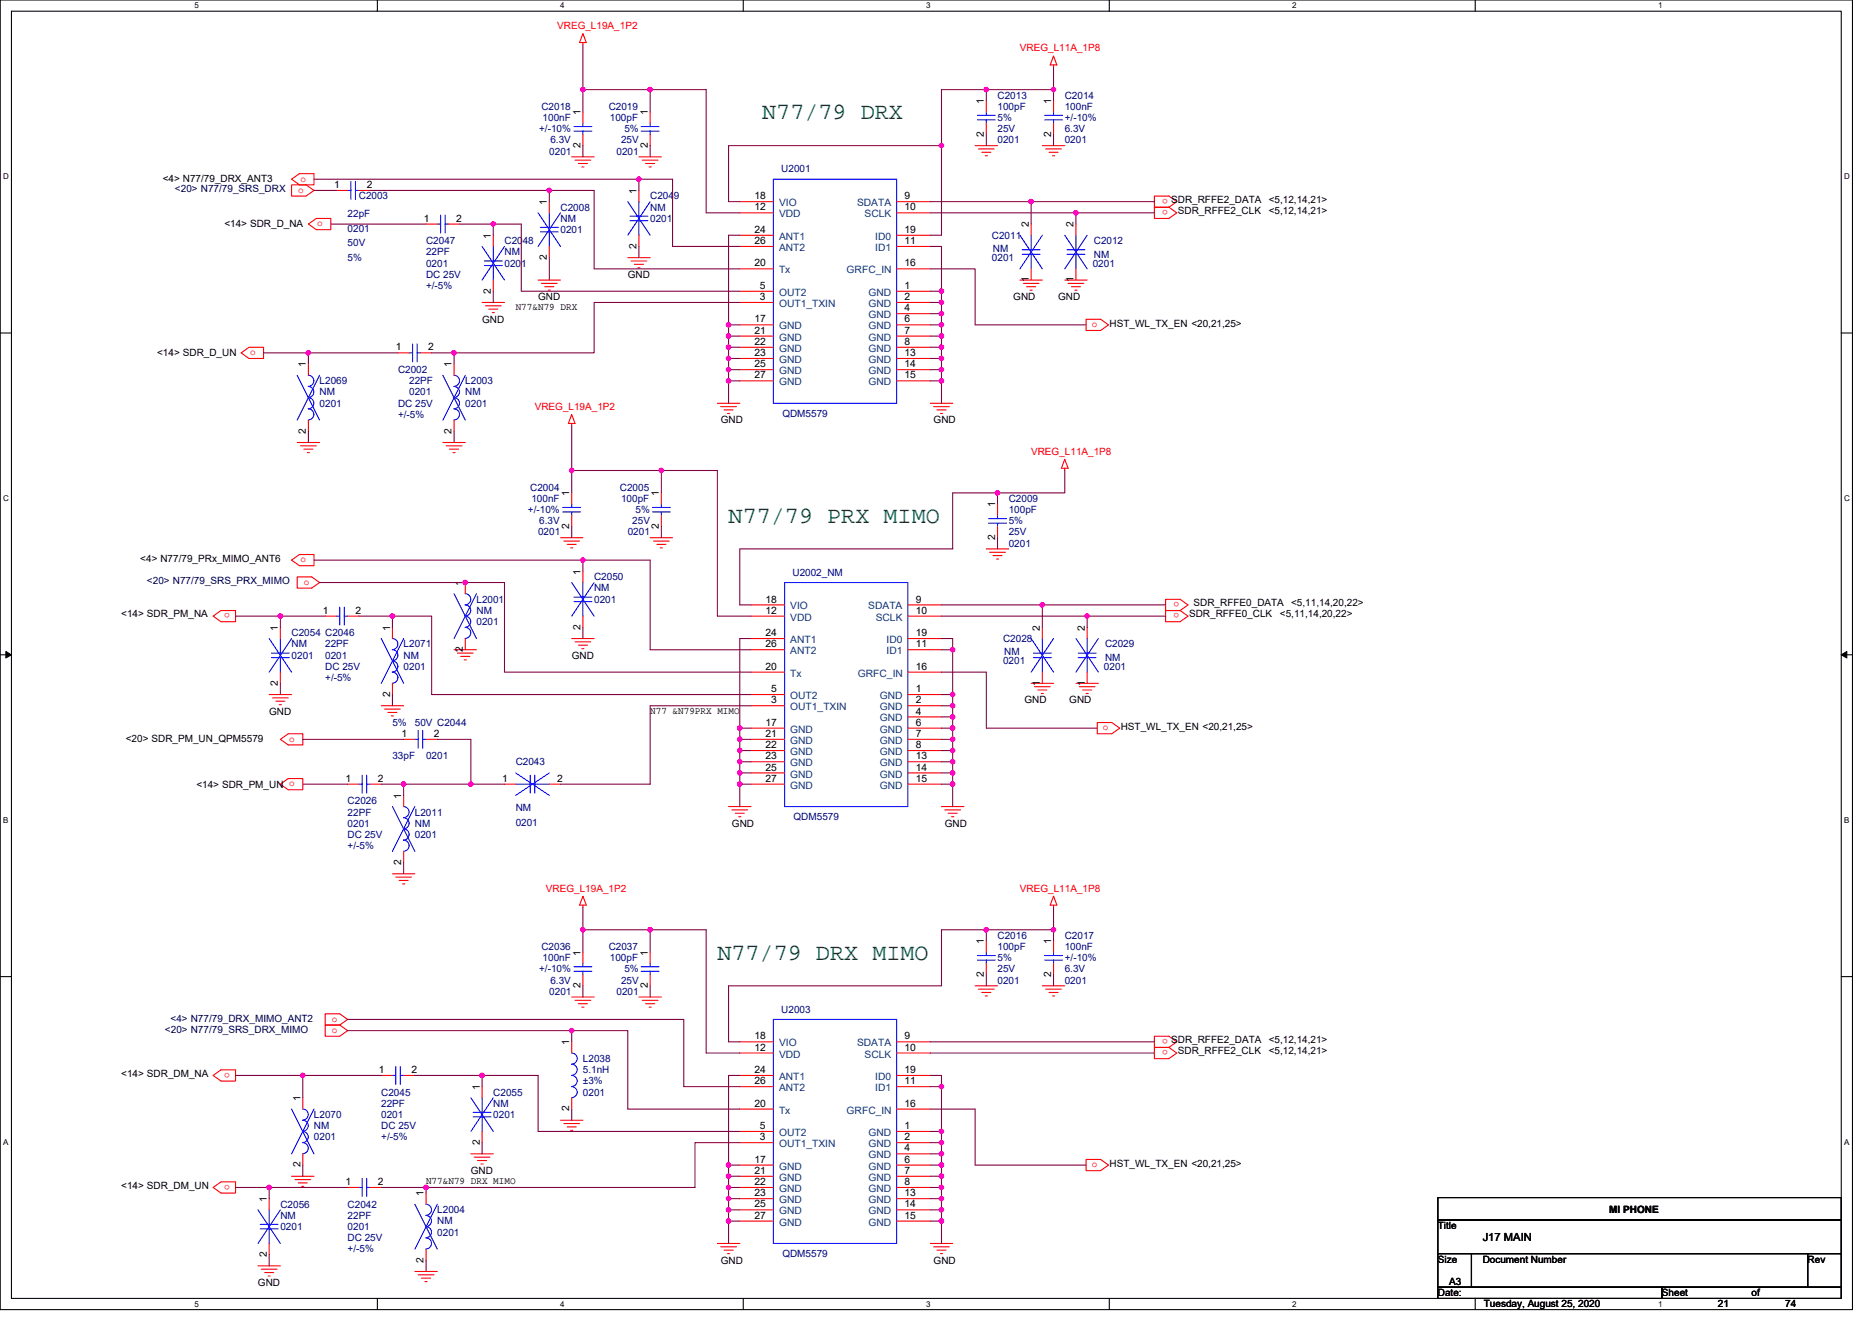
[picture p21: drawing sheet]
<svg xmlns="http://www.w3.org/2000/svg" width="297mm" height="210mm" viewBox="0 0 297 210" stroke-linecap="round" stroke-linejoin="round" font-family="sans-serif">
<defs><g id="words">
<g font-size="3.7" fill="#008000">
<text x="120.9" y="19">N77/79 DRX</text>
<text x="115.6" y="83">N77/79 PRX MIMO</text>
<text x="113.8" y="152.3">N77/79 DRX MIMO</text>
</g>
<text font-size="1.8" x="235.3" y="197">J17 MAIN</text>
<g font-size="1.6" fill="#f00">
<text x="88.4" y="4.6">VREG_L19A_1P2</text>
<text x="161.8" y="8.2">VREG_L11A_1P8</text>
<text x="47.7" y="28.8">o</text>
<text x="47.3" y="30.6">o</text>
<text x="50.4" y="35.9">o</text>
<text x="185.3" y="33.4" transform="rotate(180 185.3 33.4)">o</text>
<text x="185.3" y="31.6" transform="rotate(180 185.3 31.6)">o</text>
<text x="173.2" y="51.9">o</text>
<text x="39.7" y="56.4">o</text>
<text x="84.9" y="65.1">VREG_L19A_1P2</text>
<text x="163.6" y="72.2">VREG_L11A_1P8</text>
<text x="47.7" y="89.3">o</text>
<text x="48.2" y="92.8">o</text>
<text x="187.1" y="95.6" transform="rotate(180 187.1 95.6)">o</text>
<text x="36.5" y="97.4" transform="rotate(180 36.5 97.4)">o</text>
<text x="187.1" y="97.4" transform="rotate(180 187.1 97.4)">o</text>
<text x="45.9" y="117.7">o</text>
<text x="175" y="115.9">o</text>
<text x="86.6" y="141.5">VREG_L19A_1P2</text>
<text x="161.8" y="141.5">VREG_L11A_1P8</text>
<text x="52.7" y="163.9">o</text>
<text x="52.7" y="162.2">o</text>
<text x="185.3" y="164.9" transform="rotate(180 185.3 164.9)">o</text>
<text x="185.3" y="166.7" transform="rotate(180 185.3 166.7)">o</text>
<text x="36.5" y="170.3" transform="rotate(180 36.5 170.3)">o</text>
<text x="173.2" y="185.3">o</text>
<text x="36.5" y="188" transform="rotate(180 36.5 188)">o</text>
</g>
<g font-size="1.6" fill="#000080">
<text x="85.9" y="17.4">C2018</text>
<text x="96.6" y="17.4">C2019</text>
<text x="158.3" y="15.6">C2013</text>
<text x="158.3" y="17.4">100pF</text>
<text x="168.9" y="15.6">C2014</text>
<text x="168.9" y="17.4">100nF</text>
<text x="85.6" y="21">+/-10%</text>
<text x="86.1" y="19.2">100nF</text>
<text x="87.3" y="22.8">6.3V</text>
<text x="96.8" y="19.2">100pF</text>
<text x="98.5" y="22.8">25V</text>
<text x="99.1" y="21">5%</text>
<text x="158.3" y="22.8">0201</text>
<text x="158.3" y="21">25V</text>
<text x="158.3" y="19.2">5%</text>
<text x="168.9" y="22.8">0201</text>
<text x="168.9" y="21">6.3V</text>
<text x="168.9" y="19.2">+/-10%</text>
<text x="87.2" y="24.5">0201</text>
<text x="97.8" y="24.5">0201</text>
<text x="124" y="27.4">U2001</text>
<text x="55.2" y="34.5">22pF</text>
<text x="56.9" y="31.6">C2003</text>
<text x="88.9" y="33.4">C2008</text>
<text x="88.9" y="35.2">NM</text>
<text x="103.2" y="31.6">C2049</text>
<text x="103.2" y="33.4">NM</text>
<text x="103.2" y="35.2">0201</text>
<text x="55.2" y="36.8">0201</text>
<text x="55.2" y="39.1">50V</text>
<text x="55.2" y="41.4">5%</text>
<text x="67.6" y="38.8">C2047</text>
<text x="67.6" y="40.5">22PF</text>
<text x="80" y="38.8">C2048</text>
<text x="80" y="40.5">NM</text>
<text x="88.9" y="37">0201</text>
<text x="157.4" y="37.9">C2011</text>
<text x="157.4" y="41.4">0201</text>
<text x="157.6" y="40">NM</text>
<text x="173.6" y="38.8">C2012</text>
<text x="173.6" y="40.9">NM</text>
<text x="67.6" y="42.3">0201</text>
<text x="67.6" y="44.1">DC 25V</text>
<text x="67.6" y="45.9">+/-5%</text>
<text x="80" y="42.3">0201</text>
<text x="173.4" y="42.3">0201</text>
<text x="63.2" y="59.2">C2002</text>
<text x="50.7" y="61">L2069</text>
<text x="50.7" y="62.8">NM</text>
<text x="50.7" y="64.5">0201</text>
<text x="63.2" y="64.5">DC 25V</text>
<text x="64.9" y="61">22PF</text>
<text x="64.9" y="62.8">0201</text>
<text x="73.8" y="61">L2003</text>
<text x="73.8" y="62.8">NM</text>
<text x="73.8" y="64.5">0201</text>
<text x="63.2" y="66.3">+/-5%</text>
<text x="124.1" y="66.1">QDM5579</text>
<text x="84.1" y="77.9">C2004</text>
<text x="98.4" y="77.9">C2005</text>
<text x="83.8" y="81.4">+/-10%</text>
<text x="84.3" y="79.7">100nF</text>
<text x="85.6" y="83.2">6.3V</text>
<text x="98.5" y="79.7">100pF</text>
<text x="100.3" y="83.2">25V</text>
<text x="100.9" y="81.4">5%</text>
<text x="160.1" y="79.7">C2009</text>
<text x="160.1" y="81.4">100pF</text>
<text x="160.1" y="83.2">5%</text>
<text x="85.4" y="85">0201</text>
<text x="99.6" y="85">0201</text>
<text x="160.1" y="86.8">0201</text>
<text x="160.1" y="85">25V</text>
<text x="75.6" y="95.7">L2001</text>
<text x="94.3" y="92.1">C2050</text>
<text x="94.3" y="93.9">NM</text>
<text x="94.3" y="95.7">0201</text>
<text x="125.7" y="91.4">U2002_NM</text>
<text x="46.3" y="101">C2054 C2046</text>
<text x="75.6" y="97.4">NM</text>
<text x="75.6" y="99.2">0201</text>
<text x="159.2" y="101.9">C2028</text>
<text x="46.3" y="102.8">NM</text>
<text x="46.3" y="104.5">0201</text>
<text x="51.6" y="102.8">22PF</text>
<text x="51.6" y="104.5">0201</text>
<text x="51.6" y="106.3">DC 25V</text>
<text x="64" y="102.8">L2071</text>
<text x="64" y="104.5">NM</text>
<text x="64" y="106.3">0201</text>
<text x="159.2" y="105.4">0201</text>
<text x="159.3" y="104">NM</text>
<text x="175.2" y="106.3">0201</text>
<text x="175.3" y="102.8">C2029</text>
<text x="175.3" y="104.9">NM</text>
<text x="51.6" y="108.1">+/-5%</text>
<text x="62.3" y="115.2">5%</text>
<text x="65.8" y="115.2">50V C2044</text>
<text x="62.3" y="120.5">33pF</text>
<text x="67.6" y="120.5">0201</text>
<text x="81.8" y="121.4">C2043</text>
<text x="55.2" y="127.7">C2026</text>
<text x="55.2" y="129.4">22PF</text>
<text x="55.2" y="131.2">0201</text>
<text x="65.8" y="129.4">L2011</text>
<text x="65.8" y="131.2">NM</text>
<text x="81.8" y="128.7">NM</text>
<text x="81.8" y="131">0201</text>
<text x="125.9" y="130.2">QDM5579</text>
<text x="55.2" y="133">DC 25V</text>
<text x="55.2" y="134.8">+/-5%</text>
<text x="65.8" y="133">0201</text>
<text x="158.3" y="149">C2016</text>
<text x="168.9" y="149">C2017</text>
<text x="85.6" y="154.3">+/-10%</text>
<text x="85.9" y="150.8">C2036</text>
<text x="86.1" y="152.5">100nF</text>
<text x="96.6" y="150.8">C2037</text>
<text x="96.8" y="152.5">100pF</text>
<text x="99.1" y="154.3">5%</text>
<text x="158.3" y="150.8">100pF</text>
<text x="158.3" y="154.3">25V</text>
<text x="158.3" y="152.5">5%</text>
<text x="168.9" y="150.8">100nF</text>
<text x="168.9" y="154.3">6.3V</text>
<text x="168.9" y="152.5">+/-10%</text>
<text x="87.2" y="157.9">0201</text>
<text x="87.3" y="156.1">6.3V</text>
<text x="97.8" y="157.9">0201</text>
<text x="98.5" y="156.1">25V</text>
<text x="124" y="160.7">U2003</text>
<text x="158.3" y="156.1">0201</text>
<text x="168.9" y="156.1">0201</text>
<text x="60.5" y="173.9">C2045</text>
<text x="78.3" y="173.9">C2055</text>
<text x="92.5" y="168.6">L2038</text>
<text x="92.5" y="170.3">5.1nH</text>
<text x="92.5" y="172.1">±3%</text>
<text x="92.5" y="173.9">0201</text>
<text x="49.8" y="177.4">L2070</text>
<text x="49.8" y="179.2">NM</text>
<text x="60.5" y="175.7">22PF</text>
<text x="60.5" y="177.4">0201</text>
<text x="60.5" y="179.2">DC 25V</text>
<text x="78.3" y="175.7">NM</text>
<text x="78.3" y="177.4">0201</text>
<text x="49.8" y="181">0201</text>
<text x="60.5" y="181">+/-5%</text>
<text x="44.5" y="191.7">C2056</text>
<text x="55.2" y="191.7">C2042</text>
<text x="44.5" y="193.4">NM</text>
<text x="44.5" y="195.2">0201</text>
<text x="55.2" y="193.4">22PF</text>
<text x="55.2" y="195.2">0201</text>
<text x="55.2" y="197">DC 25V</text>
<text x="69.4" y="192.6">L2004</text>
<text x="69.4" y="194.3">NM</text>
<text x="69.4" y="196.1">0201</text>
<text x="55.2" y="198.8">+/-5%</text>
<text x="124.1" y="199.5">QDM5579</text>
</g>
<g font-size="1.6">
<text x="156.1" y="16.5" transform="rotate(-90 156.1 16.5)">1</text>
<text x="166.8" y="16.5" transform="rotate(-90 166.8 16.5)">1</text>
<text x="92.1" y="23.5" transform="rotate(-90 92.1 23.5)">2</text>
<text x="92.1" y="18.3" transform="rotate(-90 92.1 18.3)">1</text>
<text x="102.8" y="23.5" transform="rotate(-90 102.8 23.5)">2</text>
<text x="102.8" y="18.3" transform="rotate(-90 102.8 18.3)">1</text>
<text x="156.1" y="21.7" transform="rotate(-90 156.1 21.7)">2</text>
<text x="166.8" y="21.7" transform="rotate(-90 166.8 21.7)">2</text>
<text x="25.8" y="28.8">&lt;4&gt; N77/79_DRX_ANT3</text>
<text x="53" y="29.8">1</text>
<text x="58.2" y="29.8">2</text>
<text x="67.2" y="35.2">1</text>
<text x="72.4" y="35.2">2</text>
<text x="86.8" y="32.5" transform="rotate(-90 86.8 32.5)">1</text>
<text x="101" y="30.8" transform="rotate(-90 101 30.8)">1</text>
<text x="119.7" y="31.6">18</text>
<text x="119.7" y="33.4">12</text>
<text x="143.5" y="33.4">10</text>
<text x="143.5" y="31.6">9</text>
<text x="185.8" y="32.2">SDR_RFFE2_DATA</text>
<text x="186.9" y="34">SDR_RFFE2_CLK</text>
<text x="201.3" y="34">&lt;5,12,14,21&gt;</text>
<text x="201.3" y="32.2">&lt;5,12,14,21&gt;</text>
<text x="35.6" y="36.1">&lt;14&gt; SDR_D_NA</text>
<text x="77.9" y="37.9" transform="rotate(-90 77.9 37.9)">1</text>
<text x="86.8" y="41.3" transform="rotate(-90 86.8 41.3)">2</text>
<text x="101" y="39.5" transform="rotate(-90 101 39.5)">2</text>
<text x="119.7" y="37">24</text>
<text x="119.7" y="38.7">26</text>
<text x="143.5" y="37">19</text>
<text x="143.5" y="38.7">11</text>
<text x="163.2" y="36.1" transform="rotate(-90 163.2 36.1)">2</text>
<text x="170.3" y="36.1" transform="rotate(-90 170.3 36.1)">2</text>
<text x="77.9" y="46.6" transform="rotate(-90 77.9 46.6)">2</text>
<text x="85.4" y="47.6">GND</text>
<text x="99.6" y="44.1">GND</text>
<text x="119.7" y="42.3">20</text>
<text x="120.6" y="47.6">3</text>
<text x="120.6" y="45.8">5</text>
<text x="143.5" y="45.8">1</text>
<text x="143.5" y="47.6">2</text>
<text x="143.5" y="42.3">16</text>
<text x="160.8" y="47.6">GND</text>
<text x="163.2" y="44.8" transform="rotate(-90 163.2 44.8)">1</text>
<text x="167.9" y="47.6">GND</text>
<text x="170.3" y="44.8" transform="rotate(-90 170.3 44.8)">1</text>
<text x="76.5" y="51.2">GND</text>
<text x="81.8" y="49.3">N77&amp;N79 DRX</text>
<text x="119.7" y="51.2">17</text>
<text x="119.7" y="53">21</text>
<text x="143.5" y="49.4">4</text>
<text x="143.5" y="51.2">6</text>
<text x="143.5" y="53">7</text>
<text x="176.1" y="51.9">HST_WL_TX_EN &lt;20,21,25&gt;</text>
<text x="24.9" y="56.5">&lt;14&gt; SDR_D_UN</text>
<text x="48.6" y="58.3" transform="rotate(-90 48.6 58.3)">1</text>
<text x="62.8" y="55.6">1</text>
<text x="68" y="55.6">2</text>
<text x="71.7" y="58.3" transform="rotate(-90 71.7 58.3)">1</text>
<text x="119.7" y="56.5">23</text>
<text x="119.7" y="58.3">25</text>
<text x="119.7" y="54.7">22</text>
<text x="143.5" y="54.7">8</text>
<text x="143.5" y="56.5">13</text>
<text x="143.5" y="58.3">14</text>
<text x="119.7" y="60.1">27</text>
<text x="143.5" y="60.1">15</text>
<text x="48.6" y="68.8" transform="rotate(-90 48.6 68.8)">2</text>
<text x="71.7" y="68.8" transform="rotate(-90 71.7 68.8)">2</text>
<text x="114.4" y="67.2">GND</text>
<text x="148.1" y="67.2">GND</text>
<text x="90.3" y="83.9" transform="rotate(-90 90.3 83.9)">2</text>
<text x="90.3" y="78.8" transform="rotate(-90 90.3 78.8)">1</text>
<text x="104.6" y="83.9" transform="rotate(-90 104.6 83.9)">2</text>
<text x="104.6" y="78.8" transform="rotate(-90 104.6 78.8)">1</text>
<text x="157.9" y="80.5" transform="rotate(-90 157.9 80.5)">1</text>
<text x="22.3" y="89.3">&lt;4&gt; N77/79_PRx_MIMO_ANT6</text>
<text x="157.9" y="85.7" transform="rotate(-90 157.9 85.7)">2</text>
<text x="73.4" y="93" transform="rotate(-90 73.4 93)">1</text>
<text x="92.1" y="91.2" transform="rotate(-90 92.1 91.2)">1</text>
<text x="121.5" y="95.6">18</text>
<text x="145.3" y="95.6">9</text>
<text x="19.2" y="98">&lt;14&gt; SDR_PM_NA</text>
<text x="44.1" y="100.1" transform="rotate(-90 44.1 100.1)">1</text>
<text x="51.2" y="97.4">1</text>
<text x="56.4" y="97.4">2</text>
<text x="61.9" y="100.1" transform="rotate(-90 61.9 100.1)">1</text>
<text x="92.1" y="99.9" transform="rotate(-90 92.1 99.9)">2</text>
<text x="121.5" y="101">24</text>
<text x="121.5" y="97.4">12</text>
<text x="145.3" y="97.4">10</text>
<text x="145.3" y="101">19</text>
<text x="165" y="100.1" transform="rotate(-90 165 100.1)">2</text>
<text x="172.1" y="100.1" transform="rotate(-90 172.1 100.1)">2</text>
<text x="188.7" y="98">SDR_RFFE0_CLK</text>
<text x="189.4" y="96.2">SDR_RFFE0_DATA</text>
<text x="203.1" y="98">&lt;5,11,14,20,22&gt;</text>
<text x="204.9" y="96.2">&lt;5,11,14,20,22&gt;</text>
<text x="73.4" y="103.5" transform="rotate(-90 73.4 103.5)">2</text>
<text x="90.7" y="104.5">GND</text>
<text x="121.5" y="102.7">26</text>
<text x="121.5" y="106.3">20</text>
<text x="145.3" y="102.7">11</text>
<text x="145.3" y="106.3">16</text>
<text x="42.7" y="113.4">GND</text>
<text x="44.1" y="108.8" transform="rotate(-90 44.1 108.8)">2</text>
<text x="61.9" y="110.6" transform="rotate(-90 61.9 110.6)">2</text>
<text x="103.2" y="113.3">N77 &amp;N79PRX MIMO</text>
<text x="122.4" y="111.6">3</text>
<text x="122.4" y="109.9">5</text>
<text x="145.3" y="109.9">1</text>
<text x="145.3" y="111.6">2</text>
<text x="145.3" y="113.4">4</text>
<text x="162.6" y="111.7">GND</text>
<text x="165" y="108.8" transform="rotate(-90 165 108.8)">1</text>
<text x="169.7" y="111.7">GND</text>
<text x="172.1" y="108.8" transform="rotate(-90 172.1 108.8)">1</text>
<text x="20" y="117.7">&lt;20&gt; SDR_PM_UN_QPM5579</text>
<text x="63.7" y="117">1</text>
<text x="68.9" y="117">2</text>
<text x="121.5" y="115.2">17</text>
<text x="121.5" y="117">21</text>
<text x="121.5" y="118.7">22</text>
<text x="145.3" y="115.2">6</text>
<text x="145.3" y="117">7</text>
<text x="145.3" y="118.7">8</text>
<text x="177.8" y="115.9">HST_WL_TX_EN &lt;20,21,25&gt;</text>
<text x="31.2" y="125">&lt;14&gt; SDR_PM_UN o</text>
<text x="54.8" y="124.1">1</text>
<text x="60" y="124.1">2</text>
<text x="79.7" y="124.1">1</text>
<text x="88.4" y="124.1">2</text>
<text x="121.5" y="120.5">23</text>
<text x="121.5" y="122.3">25</text>
<text x="121.5" y="124.1">27</text>
<text x="145.3" y="120.5">13</text>
<text x="145.3" y="122.3">14</text>
<text x="145.3" y="124.1">15</text>
<text x="63.7" y="126.8" transform="rotate(-90 63.7 126.8)">1</text>
<text x="116.1" y="131.2">GND</text>
<text x="149.9" y="131.2">GND</text>
<text x="63.7" y="137.3" transform="rotate(-90 63.7 137.3)">2</text>
<text x="156.1" y="149.9" transform="rotate(-90 156.1 149.9)">1</text>
<text x="166.8" y="149.9" transform="rotate(-90 166.8 149.9)">1</text>
<text x="92.1" y="151.7" transform="rotate(-90 92.1 151.7)">1</text>
<text x="102.8" y="151.7" transform="rotate(-90 102.8 151.7)">1</text>
<text x="156.1" y="155.1" transform="rotate(-90 156.1 155.1)">2</text>
<text x="166.8" y="155.1" transform="rotate(-90 166.8 155.1)">2</text>
<text x="92.1" y="156.8" transform="rotate(-90 92.1 156.8)">2</text>
<text x="102.8" y="156.8" transform="rotate(-90 102.8 156.8)">2</text>
<text x="90.3" y="165.9" transform="rotate(-90 90.3 165.9)">1</text>
<text x="119.7" y="165">18</text>
<text x="119.7" y="166.8">12</text>
<text x="143.5" y="166.8">10</text>
<text x="143.5" y="165">9</text>
<text x="185.8" y="165.5">SDR_RFFE2_DATA</text>
<text x="186.9" y="167.3">SDR_RFFE2_CLK</text>
<text x="201.3" y="167.3">&lt;5,12,14,21&gt;</text>
<text x="201.3" y="165.5">&lt;5,12,14,21&gt;</text>
<text x="19.2" y="170.9">&lt;14&gt; SDR_DM_NA</text>
<text x="60.1" y="170.3">1</text>
<text x="65.3" y="170.3">2</text>
<text x="76.1" y="173" transform="rotate(-90 76.1 173)">1</text>
<text x="119.7" y="170.3">24</text>
<text x="119.7" y="172.1">26</text>
<text x="143.5" y="170.3">19</text>
<text x="143.5" y="172.1">11</text>
<text x="47.7" y="174.8" transform="rotate(-90 47.7 174.8)">1</text>
<text x="90.3" y="176.4" transform="rotate(-90 90.3 176.4)">2</text>
<text x="119.7" y="175.6">20</text>
<text x="120.6" y="179.2">5</text>
<text x="143.5" y="179.2">1</text>
<text x="143.5" y="175.6">16</text>
<text x="47.7" y="185.3" transform="rotate(-90 47.7 185.3)">2</text>
<text x="76.1" y="181.7" transform="rotate(-90 76.1 181.7)">2</text>
<text x="119.7" y="184.5">17</text>
<text x="120.6" y="181">3</text>
<text x="143.5" y="181">2</text>
<text x="143.5" y="182.8">4</text>
<text x="143.5" y="184.5">6</text>
<text x="176.1" y="185.3">HST_WL_TX_EN &lt;20,21,25&gt;</text>
<text x="19.2" y="188.6">&lt;14&gt; SDR_DM_UN</text>
<text x="42.3" y="190.8" transform="rotate(-90 42.3 190.8)">1</text>
<text x="54.8" y="188.1">1</text>
<text x="60" y="188.1">2</text>
<text x="67.2" y="189.9" transform="rotate(-90 67.2 189.9)">1</text>
<text x="67.6" y="187.9">N77&amp;N79 DRX MIMO</text>
<text x="74.7" y="186.3">GND</text>
<text x="119.7" y="189.9">23</text>
<text x="119.7" y="191.6">25</text>
<text x="119.7" y="186.3">21</text>
<text x="119.7" y="188.1">22</text>
<text x="143.5" y="186.3">7</text>
<text x="143.5" y="188.1">8</text>
<text x="143.5" y="189.9">13</text>
<text x="143.5" y="191.6">14</text>
<text x="119.7" y="193.4">27</text>
<text x="143.5" y="193.4">15</text>
<text x="228.2" y="195.1">Title</text>
<text x="255.4" y="192.4">MI PHONE</text>
<text x="42.3" y="199.5" transform="rotate(-90 42.3 199.5)">2</text>
<text x="67.2" y="200.4" transform="rotate(-90 67.2 200.4)">2</text>
<text x="114.4" y="200.6">GND</text>
<text x="148.1" y="200.6">GND</text>
<text x="228.2" y="200.4">Size</text>
<text x="229.9" y="203.9">A3</text>
<text x="235.3" y="200.4">Document Number</text>
<text x="286.8" y="200.4">Rev</text>
<text x="40.9" y="204.1">GND</text>
<text x="228.2" y="205.7">Date:</text>
<text x="235.5" y="207.5">Tuesday, August 25, 2020</text>
<text x="263.7" y="205.7">Sheet</text>
<text x="272.6" y="207.5">21</text>
<text x="277.9" y="205.7">of</text>
<text x="283.3" y="207.5">74</text>
</g>
<g font-size="1.6" fill="#000040">
<text x="27.8" y="30.4">&lt;20&gt; N77/79_SRS_DRX</text>
<text x="23.3" y="92.6">&lt;20&gt; N77/79_SRS_PRX_MIMO</text>
<text x="26.2" y="163.9">&lt;20&gt; N77/79_SRS_DRX_MIMO</text>
<text x="27.1" y="162.2">&lt;4&gt; N77/79_DRX_MIMO_ANT2</text>
</g>
<g font-size="1.6" fill="#004080">
<text x="123.6" y="32.7">VIO</text>
<text x="123.6" y="34.5">VDD</text>
<text x="136" y="32.7">SDATA</text>
<text x="137.2" y="34.5">SCLK</text>
<text x="123.6" y="38.1">ANT1</text>
<text x="123.6" y="39.8">ANT2</text>
<text x="138.9" y="38.1">ID0</text>
<text x="138.9" y="39.8">ID1</text>
<text x="123.6" y="43.4">Tx</text>
<text x="123.6" y="46.9">OUT2</text>
<text x="134.3" y="43.4">GRFC_IN</text>
<text x="137.8" y="46.9">GND</text>
<text x="123.6" y="48.7">OUT1_TXIN</text>
<text x="123.6" y="52.3">GND</text>
<text x="137.8" y="48.7">GND</text>
<text x="137.8" y="50.5">GND</text>
<text x="137.8" y="52.3">GND</text>
<text x="123.6" y="57.6">GND</text>
<text x="123.6" y="59.4">GND</text>
<text x="123.6" y="54.1">GND</text>
<text x="123.6" y="55.8">GND</text>
<text x="137.8" y="54.1">GND</text>
<text x="137.8" y="55.8">GND</text>
<text x="137.8" y="57.6">GND</text>
<text x="137.8" y="59.4">GND</text>
<text x="123.6" y="61.2">GND</text>
<text x="137.8" y="61.2">GND</text>
<text x="125.4" y="96.7">VIO</text>
<text x="125.4" y="98.5">VDD</text>
<text x="137.8" y="96.7">SDATA</text>
<text x="139" y="98.5">SCLK</text>
<text x="125.4" y="102.1">ANT1</text>
<text x="125.4" y="103.8">ANT2</text>
<text x="125.4" y="107.4">Tx</text>
<text x="136.1" y="107.4">GRFC_IN</text>
<text x="140.7" y="102.1">ID0</text>
<text x="140.7" y="103.8">ID1</text>
<text x="125.4" y="112.7">OUT1_TXIN</text>
<text x="125.4" y="111">OUT2</text>
<text x="139.6" y="111">GND</text>
<text x="139.6" y="112.7">GND</text>
<text x="125.4" y="116.3">GND</text>
<text x="125.4" y="118.1">GND</text>
<text x="125.4" y="119.8">GND</text>
<text x="139.6" y="114.5">GND</text>
<text x="139.6" y="116.3">GND</text>
<text x="139.6" y="118.1">GND</text>
<text x="139.6" y="119.8">GND</text>
<text x="125.4" y="121.6">GND</text>
<text x="125.4" y="123.4">GND</text>
<text x="125.4" y="125.2">GND</text>
<text x="139.6" y="121.6">GND</text>
<text x="139.6" y="123.4">GND</text>
<text x="139.6" y="125.2">GND</text>
<text x="123.6" y="166.1">VIO</text>
<text x="123.6" y="167.9">VDD</text>
<text x="136" y="166.1">SDATA</text>
<text x="137.2" y="167.9">SCLK</text>
<text x="123.6" y="171.4">ANT1</text>
<text x="123.6" y="173.2">ANT2</text>
<text x="138.9" y="171.4">ID0</text>
<text x="138.9" y="173.2">ID1</text>
<text x="123.6" y="176.7">Tx</text>
<text x="134.3" y="176.7">GRFC_IN</text>
<text x="123.6" y="182.1">OUT1_TXIN</text>
<text x="123.6" y="180.3">OUT2</text>
<text x="123.6" y="185.6">GND</text>
<text x="137.8" y="180.3">GND</text>
<text x="137.8" y="182.1">GND</text>
<text x="137.8" y="183.9">GND</text>
<text x="137.8" y="185.6">GND</text>
<text x="123.6" y="191">GND</text>
<text x="123.6" y="187.4">GND</text>
<text x="123.6" y="189.2">GND</text>
<text x="137.8" y="187.4">GND</text>
<text x="137.8" y="189.2">GND</text>
<text x="137.8" y="191">GND</text>
<text x="123.6" y="192.7">GND</text>
<text x="123.6" y="194.5">GND</text>
<text x="137.8" y="192.7">GND</text>
<text x="137.8" y="194.5">GND</text>
</g>
<g font-size="1.3">
<text x="30.8" y="1.3">5</text>
<text x="88.9" y="1.3">4</text>
<text x="147" y="1.3">3</text>
<text x="205" y="1.3">2</text>
<text x="263.1" y="1.3">1</text>
<text x=".5" y="28.4">D</text>
<text x="292.6" y="28.4">D</text>
<text x=".5" y="79.5">C</text>
<text x="292.6" y="79.5">C</text>
<text x=".5" y="130.6">B</text>
<text x="292.6" y="130.6">B</text>
<text x=".5" y="181.7">A</text>
<text x="292.6" y="181.7">A</text>
<text x="30.8" y="207.4">5</text>
<text x="88.9" y="207.4">4</text>
<text x="147" y="207.4">3</text>
<text x="205" y="207.4">2</text>
<text x="263.1" y="207.4">1</text>
</g>
</g></defs>
<path d="M0 0h293.9v207.9h-293.9zM1.8 1.8h290.4v204.3h-290.4z" fill="none" stroke="#000" stroke-width=".17"/>
<g fill="#fff">
<path d="M30.8 .2h.7v1.4h-.7z"/>
<path d="M30.8 206.3h.7v1.4h-.7z"/>
</g>
<path d="M59.9 0v1.8M59.9 206.1v1.8" fill="none" stroke="#000" stroke-width=".17"/>
<g fill="#fff">
<path d="M88.9 .2h.7v1.4h-.7z"/>
<path d="M88.9 206.3h.7v1.4h-.7z"/>
</g>
<path d="M117.9 0v1.8M117.9 206.1v1.8" fill="none" stroke="#000" stroke-width=".17"/>
<g fill="#fff">
<path d="M147 .2h.7v1.4h-.7z"/>
<path d="M147 206.3h.7v1.4h-.7z"/>
</g>
<path d="M176 0v1.8M176 206.1v1.8" fill="none" stroke="#000" stroke-width=".17"/>
<g fill="#fff">
<path d="M205 .2h.7v1.4h-.7z"/>
<path d="M205 206.3h.7v1.4h-.7z"/>
</g>
<path d="M234.1 0v1.8M234.1 206.1v1.8" fill="none" stroke="#000" stroke-width=".17"/>
<g fill="#fff">
<path d="M263.1 .2h.7v1.4h-.7z"/>
<path d="M263.1 206.3h.7v1.4h-.7z"/>
<path d="M.5 27.3h.9v1.4h-.9z"/>
<path d="M292.6 27.3h.9v1.4h-.9z"/>
<path d="M.5 78.4h.9v1.4h-.9z"/>
<path d="M292.6 78.4h.9v1.4h-.9z"/>
</g>
<path d="M0 52.9h1.8M292.2 52.9h1.7" fill="none" stroke="#000" stroke-width=".17"/>
<g fill="#fff">
<path d="M.5 129.5h.8v1.4h-.8z"/>
<path d="M292.6 129.5h.9v1.4h-.9z"/>
</g>
<path d="M0 103.9h1.8M292.2 103.9h1.7" fill="none" stroke="#000" stroke-width=".17"/>
<path d="M.9 103.4l.9 .5-.9 .5zM292.2 103.9l.8-.5v1z" fill="#000" stroke="#000" stroke-width=".16"/>
<g fill="#fff">
<path d="M.5 180.5h.8v1.4h-.8z"/>
<path d="M292.6 180.5h.9v1.4h-.9z"/>
</g>
<path d="M0 155h1.8M292.2 155h1.7M228.2 190.1h64v3.5h-64zM228.2 193.6h64v5.4h-64zM228.2 199h5.3v5.3h-5.3zM233.5 199h53.3v5.3h-53.3zM286.8 199h5.4v5.3h-5.4zM228.2 204.3h35.5v1.8h-35.5zM263.7 204.3h28.5v1.8h-28.5z" fill="none" stroke="#000" stroke-width=".17"/>
<g fill="none" stroke="#f00" stroke-width=".17">
<path d="M92.5 5.3l.5 1.5h-1zM92.5 6.8v.3M92.5 17.8v1.8M103.2 17.8v1.8M156.5 16v1.8M156.5 19.6v1.7M167.2 8.9l.5 1.4h-1.1zM167.2 10.3v.4M167.2 16v1.8M167.2 19.6v1.7M46.3 28.4l1.2-.8h2.3v1.7h-2.3zM46.3 29.3h2.3l1.2 .9-1.2 .9h-2.3z"/>
<path d="M48.9 35.6l1.3-.9h2.3v1.7h-2.3zM53.4 30.2h1.8M56.9 30.2h1.8M67.6 35.6h1.8M71.2 35.6h1.7M78.3 37.3v1.8M87.2 32v1.8M87.2 39.1v1.8M90.7 24.9h3.6M91.2 25.4h2.5M91.8 26h1.4M92.3 26.5h.4"/>
<path d="M92.5 21.3v1.8M101.4 24.9h3.5M101.4 30.2v1.8M101.4 37.3v1.8M101.9 25.4h2.5M102.4 26h1.5M103 26.5h.3M103.2 21.3v1.8M117.4 37.3h5.3M117.4 39.1h5.3M117.4 32h5.3M117.4 33.8h5.3"/>
<path d="M142.3 33.8h5.3M142.3 32h5.3M142.3 37.3h5.3M142.3 39.1h5.3M154.7 23.1h3.6M155.3 23.6h2.5M155.8 24.2h1.4M156.3 24.7h.4M163.6 35.6v1.7M165.4 23.1h3.5M165.9 23.6h2.5M166.5 24.2h1.4"/>
<path d="M167 24.7h.3M170.7 35.6v1.7M183.2 32.9h2.3l1.2 .9-1.2 .9h-2.3zM183.2 31.1h2.3l1.2 .9-1.2 .9h-2.3zM38.3 56l1.2-.9h2.3v1.8h-2.3zM48.9 57.8v1.8M63.2 56h1.7M66.7 56h1.8M72 57.8v1.8M76.5 48h3.5M77 48.5h2.5M77.6 49.1h1.4"/>
<path d="M78.1 49.6h.3M78.3 44.4v1.8M85.4 44.4h3.5M85.9 45h2.5M86.4 45.5h1.5M87 46.1h.3M99.6 40.9h3.6M100.1 41.4h2.5M100.7 42h1.4M101.2 42.5h.4M117.4 42.7h5.3M117.4 48h5.3"/>
<path d="M117.4 46.2h5.3M117.4 56.9h5.3M117.4 58.7h5.3M117.4 51.6h5.3M117.4 53.3h5.3M117.4 55.1h5.3M142.3 42.7h5.3M142.3 46.2h5.3M142.3 48h5.3M142.3 49.8h5.3M142.3 51.6h5.3M142.3 53.3h5.3"/>
<path d="M142.3 55.1h5.3M142.3 56.9h5.3M142.3 58.7h5.3M161.8 44.4h3.6M162.4 45h2.5M162.9 45.5h1.4M163.4 46.1h.4M163.6 42.7v1.7M168.9 44.4h3.6M169.5 45h2.5M170 45.5h1.4M170.6 46.1h.3"/>
<path d="M170.7 42.7v1.7M172.3 50.7h2.3l1.3 .9-1.3 .9h-2.3zM47.2 70.2h3.5M47.7 70.8h2.5M48.2 71.3h1.5M48.8 71.8h.3M48.9 66.7v1.8M70.3 70.2h3.5M70.8 70.8h2.5M71.3 71.3h1.5M71.9 71.8h.3M72 66.7v1.8"/>
<path d="M90.7 65.8l.5 1.4h-1zM90.7 67.2v.4M90.7 78.2v1.8M104.9 78.2v1.8M113.8 64h3.6M114.4 64.5h2.5M114.9 65.1h1.4M115.4 65.6h.4M117.4 60.5h5.3M142.3 60.5h5.3M147.6 64h3.6M148.1 64.5h2.5"/>
<path d="M148.7 65.1h1.4M149.2 65.6h.4M168.9 72.9l.6 1.4h-1.1zM168.9 74.3v.4M33.8 97.8l1.3-.9h2.3v1.8h-2.3zM44.5 99.6v1.7M46.3 88.9l1.2-.9h2.3v1.8h-2.3zM47.2 91.6h2.3l1.2 .9-1.2 .8h-2.3zM51.6 97.8h1.8M55.2 97.8h1.7M62.3 99.6v1.7M73.8 92.5v1.7"/>
<path d="M88.9 85.3h3.6M89.5 85.9h2.5M90 86.4h1.4M90.5 87h.4M90.7 81.8v1.8M92.5 90.7v1.8M92.5 97.8v1.8M103.2 85.3h3.5M103.7 85.9h2.5M104.2 86.4h1.5M104.8 87h.3M104.9 81.8v1.8"/>
<path d="M119.2 96h5.3M119.2 97.8h5.3M144.1 97.8h5.3M144.1 96h5.3M156.5 87.1h3.6M157 87.7h2.5M157.6 88.2h1.4M158.1 88.7h.4M158.3 80v1.8M158.3 83.6v1.7M165.4 99.6v1.7M172.5 99.6v1.7"/>
<path d="M185 96.9h2.3l1.2 .9-1.2 .9h-2.3zM185 95.1h2.3l1.2 .9-1.2 .9h-2.3zM42.7 110.2h3.6M43.2 110.8h2.5M43.8 111.3h1.4M44.3 111.8h.4M44.5 117.3l1.2-.8h2.3v1.7h-2.3zM44.5 106.7v1.8M60.5 112h3.5M61 112.5h2.5M61.5 113.1h1.5M62.1 113.6h.3"/>
<path d="M62.3 108.5v1.7M64 117.3h1.8M67.6 117.3h1.8M72 103.1h3.6M72.6 103.7h2.5M73.1 104.2h1.4M73.7 104.7h.3M73.8 101.3v1.8M90.7 101.3h3.6M91.2 101.9h2.5M91.8 102.4h1.4M92.3 103h.4"/>
<path d="M119.2 101.3h5.3M119.2 103.1h5.3M119.2 106.7h5.3M119.2 112h5.3M119.2 110.2h5.3M119.2 115.6h5.3M119.2 117.3h5.3M119.2 119.1h5.3M144.1 101.3h5.3M144.1 103.1h5.3M144.1 106.7h5.3M144.1 110.2h5.3"/>
<path d="M144.1 112h5.3M144.1 113.8h5.3M144.1 115.6h5.3M144.1 117.3h5.3M144.1 119.1h5.3M163.6 108.5h3.6M164.1 109h2.5M164.7 109.5h1.4M165.2 110.1h.4M165.4 106.7v1.8M170.7 108.5h3.6M171.3 109h2.5"/>
<path d="M171.8 109.5h1.4M172.3 110.1h.4M172.5 106.7v1.8M174.1 114.7h2.3l1.3 .9-1.3 .9h-2.3zM44.5 124.5l1.2-.9h2.3v1.7h-2.3zM55.2 124.5h1.7M58.7 124.5h1.8M62.3 138.7h3.5M62.8 139.2h2.5M63.3 139.7h1.5M64 126.2v1.8M64 135.1v1.8"/>
<path d="M80 124.5h1.8M87.2 124.5h1.7M115.6 128h3.6M116.1 128.5h2.5M116.7 129.1h1.4M117.2 129.6h.4M119.2 120.9h5.3M119.2 122.7h5.3M119.2 124.5h5.3M144.1 120.9h5.3M144.1 122.7h5.3M144.1 124.5h5.3"/>
<path d="M149.4 128h3.5M149.9 128.5h2.5M150.4 129.1h1.5M151 129.6h.3M63.9 140.3h.3M90.7 158.2h3.6M91.2 158.8h2.5M91.8 159.3h1.4M92.3 159.9h.4M92.5 142.2l.5 1.5h-1zM92.5 143.7v.3M92.5 151.1v1.8"/>
<path d="M92.5 154.7v1.8M101.4 158.2h3.5M101.9 158.8h2.5M102.4 159.3h1.5M103 159.9h.3M103.2 151.1v1.8M103.2 154.7v1.8M154.7 156.5h3.6M155.3 157h2.5M155.8 157.5h1.4M156.3 158.1h.4M156.5 149.4v1.7"/>
<path d="M156.5 152.9v1.8M165.4 156.5h3.5M165.9 157h2.5M166.5 157.5h1.4M167 158.1h.3M167.2 142.2l.5 1.5h-1.1zM167.2 143.7v.3M167.2 149.4v1.7M167.2 152.9v1.8M33.8 170.7l1.3-.9h2.3v1.8h-2.3zM48 174.2v1.8M51.6 162.7h2.3l1.3 .9-1.3 .9h-2.3z"/>
<path d="M51.6 160.9h2.3l1.3 .9-1.3 .9h-2.3zM60.5 170.7h1.8M64 170.7h1.8M76.5 172.5v1.7M76.5 179.6v1.8M88.9 177.8h3.6M89.5 178.3h2.5M90 178.9h1.4M90.5 179.4h.4M90.7 165.4v1.7M90.7 174.2v1.8M117.4 170.7h5.3"/>
<path d="M117.4 172.5h5.3M117.4 176h5.3M117.4 179.6h5.3M117.4 165.4h5.3M117.4 167.1h5.3M142.3 167.1h5.3M142.3 165.4h5.3M142.3 170.7h5.3M142.3 172.5h5.3M142.3 176h5.3M142.3 179.6h5.3M183.2 164.5h2.3l1.2 .9-1.2 .8h-2.3z"/>
<path d="M183.2 166.2h2.3l1.2 .9-1.2 .9h-2.3zM33.8 188.5l1.3-.9h2.3v1.8h-2.3zM42.7 190.2v1.8M42.7 197.4v1.7M46.3 186.7h3.5M46.8 187.2h2.5M47.3 187.7h1.5M47.9 188.3h.3M48 183.1v1.8M55.2 188.5h1.7M58.7 188.5h1.8M67.6 189.4v1.7"/>
<path d="M67.6 198.2v1.8M74.7 183.1h3.6M75.2 183.7h2.5M75.8 184.2h1.4M76.3 184.7h.4M113.8 197.4h3.6M114.4 197.9h2.5M114.9 198.4h1.4M115.4 199h.4M117.4 181.4h5.3M117.4 190.2h5.3M117.4 192h5.3"/>
<path d="M117.4 184.9h5.3M117.4 186.7h5.3M117.4 188.5h5.3M117.4 193.8h5.3M142.3 181.4h5.3M142.3 183.1h5.3M142.3 184.9h5.3M142.3 186.7h5.3M142.3 188.5h5.3M142.3 190.2h5.3M142.3 192h5.3M142.3 193.8h5.3"/>
<path d="M147.6 197.4h3.6M148.1 197.9h2.5M148.7 198.4h1.4M149.2 199h.4M172.3 184h2.3l1.3 .9-1.3 .9h-2.3zM40.9 200.9h3.6M41.5 201.4h2.5M42 202h1.4M42.5 202.5h.4M65.8 201.8h3.6M66.4 202.3h2.5M66.9 202.9h1.4"/>
<path d="M67.4 203.4h.4"/>
</g>
<g fill="none" stroke="#00f" stroke-width=".17">
<path d="M92.5 19.6v.5M103.2 19.6v.5M155.1 18.3h2.8M155.1 19h2.8M156.5 17.8v.5M156.5 19v.6M165.8 18.3h2.8M165.8 19h2.8M167.2 17.8v.5M167.2 19v.6M55.2 30.2h.5M55.7 28.8v2.8"/>
<path d="M56.4 28.8v2.8M56.4 30.2h.5M69.4 35.6h.5M69.9 34.1v2.9M70.6 34.1v2.9M70.6 35.6h.6M76.5 39.1l3.5 5.3M78.3 39.1v2.3M80 39.1l-3.5 5.3M85.4 33.8l3.5 5.3M85.7 36.1h2.9M85.7 36.8h2.9"/>
<path d="M87.2 33.8v2.3M87.2 36.8v2.3M88.9 33.8l-3.5 5.3M91.1 20.1h2.8M91.1 20.8h2.8M92.5 20.8v.5M99.6 32l3.6 5.3M100 34.3h2.8M100 35h2.8M101.4 32v2.3M101.4 35v2.3M101.7 20.1h2.9"/>
<path d="M101.7 20.8h2.9M103.2 20.8v.5M103.2 32l-3.6 5.3M122.7 28.4h19.6v35.6h-19.6zM161.8 37.3l3.6 5.4M162.2 39.6h2.8M163.6 37.3v2.3M165.4 37.3l-3.6 5.4M168.9 37.3l3.6 5.4M169.3 39.6h2.8M170.7 37.3v2.3M172.5 37.3l-3.6 5.4"/>
<path d="M47.2 59.6l3.5 7.1M48.9 59.6a.88 .88 0 0 1 .9 .8 .88 .88 0 0 1-.9 .9 .89 .89 0 0 1 .9 .9 .89 .89 0 0 1-.9 .9 .89 .89 0 0 1 .9 .9 .89 .89 0 0 1-.9 .9M50.7 59.6l-3.5 7.1M64.9 56h.6M65.5 54.6v2.8M66.2 54.6v2.8M66.2 56h.5M70.3 59.6l3.5 7.1M72 59.6a.88 .88 0 0 1 .9 .8 .88 .88 0 0 1-.9 .9 .89 .89 0 0 1 .9 .9 .89 .89 0 0 1-.9 .9 .89 .89 0 0 1 .9 .9 .89 .89 0 0 1-.9 .9M73.8 59.6l-3.5 7.1M76.9 41.4h2.8M76.9 42.1h2.8"/>
<path d="M78.3 42.1v2.3M162.2 40.4h2.8M163.6 40.4v2.3M169.3 40.4h2.8M170.7 40.4v2.3M48.9 64.9a.88 .88 0 0 1 .9 .9 .88 .88 0 0 1-.9 .9M72 64.9a.88 .88 0 0 1 .9 .9 .88 .88 0 0 1-.9 .9M53.4 97.8h.5M53.9 96.4v2.8M54.6 96.4v2.8M54.6 97.8h.6M72 94.2l3.6 7.1"/>
<path d="M73.8 94.2a.88 .88 0 0 1 .9 .9 .88 .88 0 0 1-.9 .9 .89 .89 0 0 1 .9 .9 .89 .89 0 0 1-.9 .9 .89 .89 0 0 1 .9 .9 .89 .89 0 0 1-.9 .8M73.8 99.6a.88 .88 0 0 1 .9 .8 .88 .88 0 0 1-.9 .9M75.6 94.2l-3.6 7.1M89.3 80.5h2.8M89.3 81.3h2.8M90.7 80v.5M90.7 81.3v.5M90.7 92.5l3.6 5.3M91.1 94.8h2.8M91.1 95.5h2.8M92.5 92.5v2.3M92.5 95.5v2.3"/>
<path d="M94.3 92.5l-3.6 5.3M103.5 80.5h2.9M103.5 81.3h2.9M104.9 80v.5M104.9 81.3v.5M124.5 92.5h19.6v35.5h-19.6zM156.9 82.3h2.8M156.9 83h2.8M158.3 81.8v.5M158.3 83v.6M42.7 101.3l3.6 5.4M43.1 103.7h2.8"/>
<path d="M43.1 104.4h2.8M44.5 101.3v2.4M44.5 104.4v2.3M46.3 101.3l-3.6 5.4M60.5 101.3l3.5 7.2M62.2 101.3a.88 .88 0 0 1 .9 .9 .88 .88 0 0 1-.9 .9M62.2 103.1a.88 .88 0 0 1 .9 .9 .88 .88 0 0 1-.9 .9 .89 .89 0 0 1 .9 .9 .89 .89 0 0 1-.9 .9 .89 .89 0 0 1 .9 .8 .89 .89 0 0 1-.9 .9M64 101.3l-3.5 7.2M65.8 117.3h.6M66.4 115.9v2.9M67.1 115.9v2.9M67.1 117.3h.5"/>
<path d="M163.6 101.3l3.6 5.4M164 104.4h2.8M164 103.7h2.8M165.4 104.4v2.3M165.4 101.3v2.4M167.2 101.3l-3.6 5.4M170.7 101.3l3.6 5.4M171.1 104.4h2.8M171.1 103.7h2.8M172.5 104.4v2.3M172.5 101.3v2.4M174.3 101.3l-3.6 5.4"/>
<path d="M56.9 124.5h.6M57.5 123v2.9M58.2 123v2.9M58.2 124.5h.5M62.3 128l3.5 7.1M64 128a.88 .88 0 0 1 .9 .9 .88 .88 0 0 1-.9 .9M64 129.8a.88 .88 0 0 1 .9 .9 .88 .88 0 0 1-.9 .9M64 131.6a.88 .88 0 0 1 .9 .9 .88 .88 0 0 1-.9 .8M64 133.3a.88 .88 0 0 1 .9 .9 .88 .88 0 0 1-.9 .9M65.8 128l-3.5 7.1M81.8 122.7l5.4 3.5M81.8 124.5h2.3"/>
<path d="M84.1 123v2.9M84.9 123v2.9M84.9 124.5h2.3M87.2 122.7l-5.4 3.5M91.1 153.4h2.8M91.1 154.2h2.8M92.5 152.9v.5M92.5 154.2v.5M101.7 153.4h2.9M101.7 154.2h2.9M103.2 152.9v.5M103.2 154.2v.5"/>
<path d="M155.1 151.7h2.8M155.1 152.4h2.8M156.5 151.1v.6M156.5 152.4v.5M165.8 151.7h2.8M165.8 152.4h2.8M167.2 151.1v.6M167.2 152.4v.5M46.3 176l3.5 7.1M48 176a.88 .88 0 0 1 .9 .9 .88 .88 0 0 1-.9 .9 .89 .89 0 0 1 .9 .9 .89 .89 0 0 1-.9 .9M48 179.6a.88 .88 0 0 1 .9 .9 .88 .88 0 0 1-.9 .8M49.8 176l-3.5 7.1"/>
<path d="M62.3 170.7h.5M62.8 169.3v2.8M63.5 169.3v2.8M63.5 170.7h.5M74.7 174.2l3.6 5.4M75.1 176.6h2.8M75.1 177.3h2.8M76.5 174.2v2.4M76.5 177.3v2.3M78.3 174.2l-3.6 5.4M90.7 167.1a.88 .88 0 0 1 .9 .9 .88 .88 0 0 1-.9 .9M90.7 168.9a.88 .88 0 0 1 .9 .9 .88 .88 0 0 1-.9 .9"/>
<path d="M90.7 170.7a.88 .88 0 0 1 .9 .9 .88 .88 0 0 1-.9 .8M90.7 172.5a.88 .88 0 0 1 .9 .8 .88 .88 0 0 1-.9 .9M122.7 161.8h19.6v35.6h-19.6zM40.9 192l3.6 5.4M41.3 194.3h2.8M41.3 195.1h2.8M42.7 192v2.3M42.7 195.1v2.3M44.5 192l-3.6 5.4M48 181.4a.88 .88 0 0 1 .9 .8 .88 .88 0 0 1-.9 .9M56.9 188.5h.6M57.5 187v2.9"/>
<path d="M58.2 187v2.9M58.2 188.5h.5M65.8 191.1l3.6 7.1M67.6 191.1a.88 .88 0 0 1 .9 .9 .88 .88 0 0 1-.9 .9 .89 .89 0 0 1 .9 .9 .89 .89 0 0 1-.9 .9M67.6 194.7a.88 .88 0 0 1 .9 .9 .88 .88 0 0 1-.9 .8M67.6 196.5a.88 .88 0 0 1 .9 .8 .88 .88 0 0 1-.9 .9M69.4 191.1l-3.6 7.1"/>
</g>
<g fill="none" stroke="#800040" stroke-width=".17">
<path d="M92.5 7.1v7.1M92.5 14.2v3.6M92.5 14.2h10.7M103.2 14.2v3.6M103.2 14.2h8.9v19.6h5.3M156.5 14.2h10.7M156.5 14.2h-7.1v8.9M156.5 14.2v1.8M167.2 10.7v3.5M167.2 14.2v1.8M49.8 28.4h51.6M49.8 30.2h3.6"/>
<path d="M52.5 35.6h15.1M58.7 30.2h28.5M72.9 35.6h5.4M78.3 35.6h4.4v10.6h34.7M78.3 35.6v1.7M87.2 30.2v1.8M87.2 30.2h7.1v12.5h23.1M92.5 23.1v1.8M101.4 28.4h5.3v10.7h10.7M101.4 28.4v1.8M101.4 39.1v1.8M103.2 23.1v1.8"/>
<path d="M117.4 37.3h-1.8v14.3M147.6 33.8h23.1M147.6 32h16M147.6 39.1h1.8v7.1M149.4 23.1h-33.8v8.9h1.8M149.4 23.1v14.2h-1.8M156.5 21.3v1.8M163.6 32h19.6M163.6 32v3.6M167.2 21.3v1.8M170.7 33.8h12.5M170.7 33.8v1.8"/>
<path d="M41.8 56h7.1M48.9 56v1.8M48.9 56h14.3M68.5 56h3.5M72 56v1.8M78.3 46.2v1.8M87.2 40.9v3.5M115.6 51.6v1.7M115.6 53.3v1.8M115.6 55.1v1.8M115.6 56.9v1.8M115.6 58.7v1.8"/>
<path d="M115.6 51.6h1.8M115.6 53.3h1.8M115.6 55.1h1.8M115.6 56.9h1.8M115.6 58.7h1.8M117.4 48h-23.1v8h-22.3M147.6 42.7h7.1v8.9h17.6M147.6 46.2h1.8M147.6 58.7h1.8M147.6 56.9h1.8M147.6 55.1h1.8M147.6 53.3h1.8"/>
<path d="M147.6 51.6h1.8M147.6 49.8h1.8M147.6 48h1.8M149.4 46.2v1.8M149.4 58.7v1.8M149.4 56.9v1.8M149.4 55.1v1.8M149.4 53.3v1.8M149.4 51.6v1.7M149.4 49.8v1.8M149.4 48v1.8M48.9 68.5v1.7"/>
<path d="M72 68.5v1.7M90.7 67.6v7.1M90.7 74.7v3.5M90.7 74.7h14.2M104.9 74.7v3.5M104.9 74.7h8.9v23.1h5.4M115.6 60.5v3.5M115.6 60.5h1.8M147.6 60.5h1.8M149.4 60.5v3.5M158.3 78.2h-7.1v8.9h-33.8v8.9h1.8M158.3 78.2v1.8"/>
<path d="M168.9 74.7v3.5h-10.6M37.4 97.8h7.1M44.5 97.8v1.8M44.5 97.8h7.1M49.8 88.9h42.7M50.7 92.5h29.3v14.2h39.2M56.9 97.8h5.4M62.3 97.8v1.8M62.3 97.8h6.2v12.4h50.7M90.7 83.6v1.7M92.5 88.9h10.7v14.2h16M92.5 88.9v1.8"/>
<path d="M92.5 99.6v1.7M104.9 83.6v1.7M149.4 96h16M149.4 97.8h23.1M158.3 85.3v1.8M165.4 96v3.6M165.4 96h19.6M172.5 97.8v1.8M172.5 97.8h12.5M44.5 108.5v1.7M48 117.3h16M62.3 110.2v1.8"/>
<path d="M69.4 117.3h5.3v7.2M117.4 117.3h1.8M117.4 115.6v1.7M117.4 117.3v1.8M117.4 119.1v1.8M117.4 115.6h1.8M117.4 119.1h1.8M119.2 112h-16v12.5h-14.3M119.2 101.3h-1.8v14.3M149.4 101.3h1.8v1.8M149.4 110.2h1.8M149.4 112h1.8"/>
<path d="M149.4 113.8h1.8M149.4 117.3h1.8M149.4 106.7h7.1v8.9h17.6M149.4 115.6h1.8M149.4 119.1h1.8M149.4 103.1h1.8M151.2 110.2v1.8M151.2 112v1.8M151.2 113.8v1.8M151.2 117.3v1.8M151.2 103.1v7.1M151.2 115.6v1.7"/>
<path d="M151.2 119.1v1.8M48 124.5h7.2M60.5 124.5h3.5M64 124.5v1.7M64 136.9v1.8M64 124.5h10.7M74.7 124.5h5.3M117.4 120.9v1.8M117.4 124.5v3.5M117.4 120.9h1.8M117.4 122.7h1.8M117.4 124.5h1.8"/>
<path d="M117.4 122.7v1.8M149.4 120.9h1.8M149.4 124.5h1.8M149.4 122.7h1.8M151.2 120.9v1.8M151.2 122.7v1.8M151.2 124.5v3.5M92.5 147.6h10.7M92.5 144v3.6M92.5 147.6v3.5M92.5 156.5v1.7M103.2 147.6v3.5"/>
<path d="M103.2 156.5v1.7M103.2 147.6h8.9v19.5h5.3M156.5 147.6h10.7M156.5 147.6h-7.1v8.9h-33.8v8.9h1.8M156.5 147.6v1.8M156.5 154.7v1.8M167.2 144v3.6M167.2 147.6v1.8M167.2 154.7v1.8M37.4 170.7h10.6M48 170.7v3.5M48 170.7h12.5"/>
<path d="M55.2 161.8h53.3v10.7h8.9M55.2 163.6h35.5M65.8 170.7h10.7M76.5 170.7h8.9v8.9h32M76.5 170.7v1.8M90.7 163.6v1.8M90.7 176v1.8M90.7 163.6h8.9v12.4h17.8M117.4 170.7h-1.8v14.2M147.6 165.4h35.6M147.6 167.1h35.6M147.6 176h7.1v8.9h17.6"/>
<path d="M147.6 170.7h1.8v1.8M147.6 172.5h1.8M147.6 179.6h1.8M149.4 172.5v7.1M149.4 179.6v1.8M37.4 188.5h5.3M42.7 188.5v1.7M42.7 199.1v1.8M42.7 188.5h12.5M48 184.9v1.8M60.5 188.5h7.1M76.5 181.4v1.7"/>
<path d="M115.6 184.9v1.8M115.6 186.7v1.8M115.6 188.5v1.7M115.6 190.2v1.8M115.6 192v1.8M115.6 193.8v3.6M115.6 184.9h1.8M115.6 186.7h1.8M115.6 188.5h1.8M115.6 190.2h1.8M115.6 192h1.8M115.6 193.8h1.8"/>
<path d="M117.4 181.4h-7.1v7.1h-42.7v.9M147.6 181.4h1.8M147.6 183.1h1.8M147.6 184.9h1.8M147.6 186.7h1.8M147.6 188.5h1.8M147.6 190.2h1.8M147.6 192h1.8M147.6 193.8h1.8M149.4 181.4v1.7M149.4 183.1v1.8M149.4 184.9v1.8"/>
<path d="M149.4 186.7v1.8M149.4 188.5v1.7M149.4 190.2v1.8M149.4 192v1.8M149.4 193.8v3.6M67.6 200v1.8"/>
</g>
<g fill="#f0f" stroke="#f0f" stroke-width=".17">
<circle cx="149.4" cy="46.2" r=".35"/>
<circle cx="149.4" cy="60.4" r=".35"/>
<circle cx="149.4" cy="58.7" r=".35"/>
<circle cx="149.4" cy="56.9" r=".35"/>
<circle cx="149.4" cy="55.1" r=".35"/>
<circle cx="149.4" cy="53.3" r=".35"/>
<circle cx="149.4" cy="51.5" r=".35"/>
<circle cx="149.4" cy="49.8" r=".35"/>
<circle cx="149.4" cy="48" r=".35"/>
<circle cx="115.6" cy="55.1" r=".35"/>
<circle cx="115.6" cy="53.3" r=".35"/>
<circle cx="115.6" cy="56.9" r=".35"/>
<circle cx="115.6" cy="58.7" r=".35"/>
<circle cx="115.6" cy="60.4" r=".35"/>
<circle cx="163.6" cy="32" r=".35"/>
<circle cx="170.7" cy="33.8" r=".35"/>
<circle cx="92.5" cy="14.2" r=".35"/>
<circle cx="149.4" cy="23.1" r=".35"/>
<circle cx="167.2" cy="14.2" r=".35"/>
<circle cx="156.5" cy="14.2" r=".35"/>
<circle cx="103.2" cy="14.2" r=".35"/>
<circle cx="104.9" cy="74.7" r=".35"/>
<circle cx="158.3" cy="78.2" r=".35"/>
<circle cx="172.5" cy="97.8" r=".35"/>
<circle cx="151.2" cy="112" r=".35"/>
<circle cx="151.2" cy="113.8" r=".35"/>
<circle cx="64" cy="124.4" r=".35"/>
<circle cx="151.2" cy="115.6" r=".35"/>
<circle cx="117.4" cy="119.1" r=".35"/>
<circle cx="117.4" cy="117.3" r=".35"/>
<circle cx="151.2" cy="119.1" r=".35"/>
<circle cx="151.2" cy="117.3" r=".35"/>
<circle cx="151.2" cy="120.9" r=".35"/>
<circle cx="117.4" cy="120.9" r=".35"/>
<circle cx="117.4" cy="122.7" r=".35"/>
<circle cx="151.2" cy="122.7" r=".35"/>
<circle cx="117.4" cy="124.4" r=".35"/>
<circle cx="151.2" cy="124.4" r=".35"/>
<circle cx="165.4" cy="96" r=".35"/>
<circle cx="167.2" cy="147.6" r=".35"/>
<circle cx="92.5" cy="147.6" r=".35"/>
<circle cx="103.2" cy="147.6" r=".35"/>
<circle cx="156.5" cy="147.6" r=".35"/>
<circle cx="149.4" cy="172.5" r=".35"/>
<circle cx="149.4" cy="179.6" r=".35"/>
<circle cx="149.4" cy="181.3" r=".35"/>
<circle cx="149.4" cy="183.1" r=".35"/>
<circle cx="115.6" cy="186.7" r=".35"/>
<circle cx="149.4" cy="184.9" r=".35"/>
<circle cx="149.4" cy="186.7" r=".35"/>
<circle cx="115.6" cy="188.5" r=".35"/>
<circle cx="149.4" cy="188.5" r=".35"/>
<circle cx="115.6" cy="190.2" r=".35"/>
<circle cx="149.4" cy="190.2" r=".35"/>
<circle cx="115.6" cy="192" r=".35"/>
<circle cx="149.4" cy="192" r=".35"/>
<circle cx="115.6" cy="193.8" r=".35"/>
<circle cx="149.4" cy="193.8" r=".35"/>
<circle cx="48.9" cy="56" r=".35"/>
<circle cx="74.7" cy="124.4" r=".35"/>
<circle cx="101.4" cy="28.4" r=".35"/>
<circle cx="90.7" cy="163.6" r=".35"/>
<circle cx="90.7" cy="74.7" r=".35"/>
<circle cx="117.4" cy="115.6" r=".35"/>
<circle cx="115.6" cy="51.5" r=".35"/>
<circle cx="92.5" cy="88.9" r=".35"/>
<circle cx="115.6" cy="184.9" r=".35"/>
<circle cx="151.2" cy="103.1" r=".35"/>
<circle cx="151.2" cy="110.2" r=".35"/>
<circle cx="73.8" cy="92.4" r=".35"/>
<circle cx="72" cy="56" r=".35"/>
<circle cx="78.3" cy="35.5" r=".35"/>
<circle cx="44.5" cy="97.8" r=".35"/>
<circle cx="62.3" cy="97.8" r=".35"/>
<circle cx="48" cy="170.7" r=".35"/>
<circle cx="76.5" cy="170.7" r=".35"/>
<circle cx="42.7" cy="188.5" r=".35"/>
<circle cx="67.6" cy="188.5" r=".35"/>
<circle cx="87.1" cy="30.2" r=".35"/>
</g>
<use href="#words"/>
</svg>
